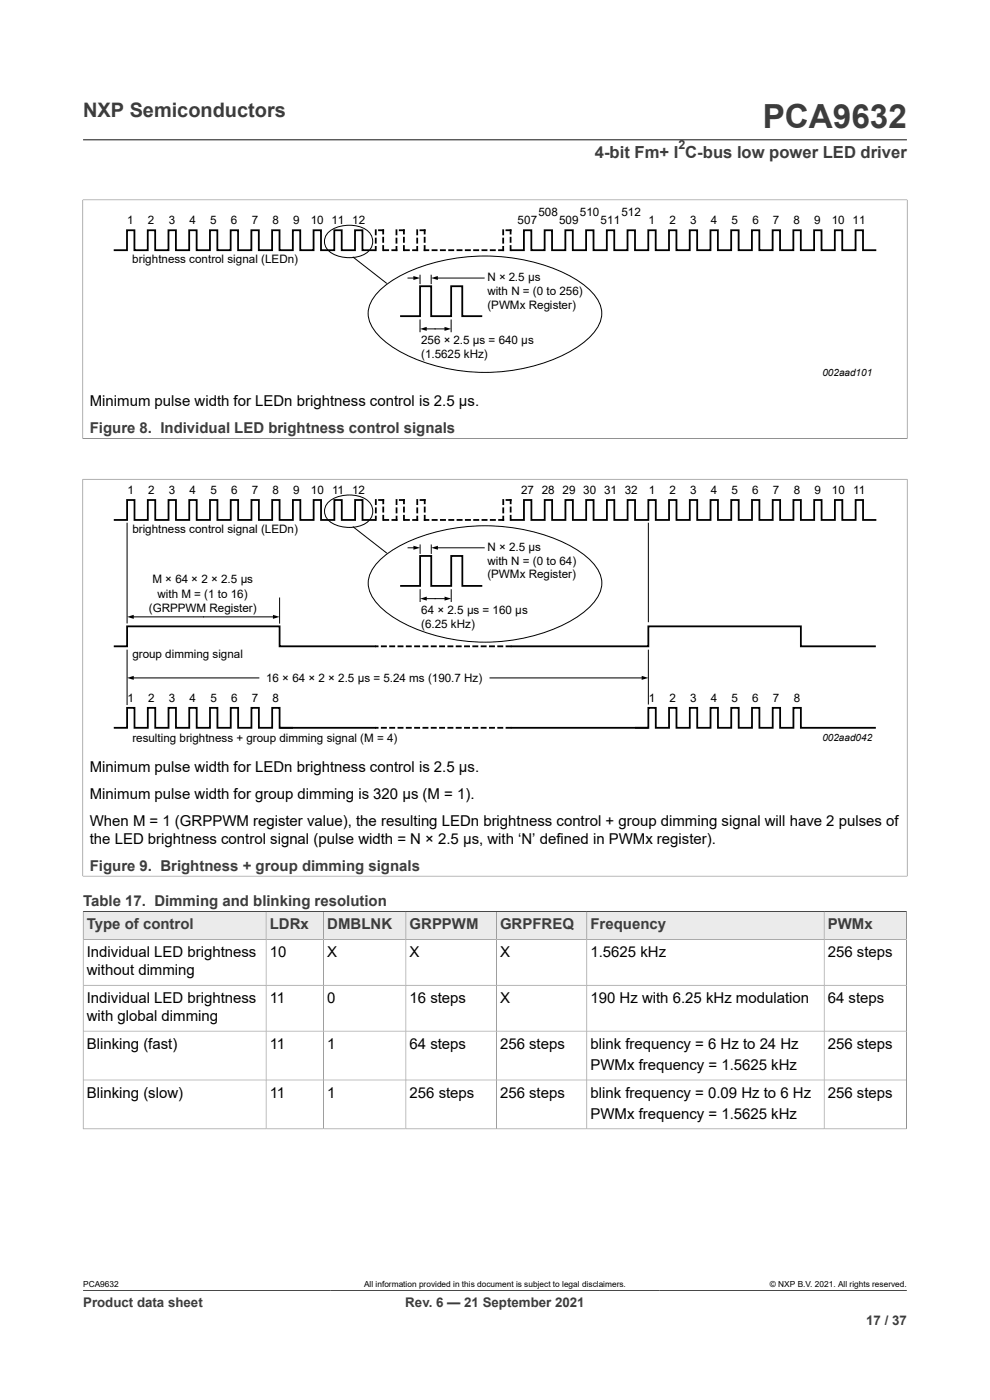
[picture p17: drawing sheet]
<svg xmlns="http://www.w3.org/2000/svg" width="210mm" height="297mm" viewBox="0 0 210 297" stroke-linecap="round" stroke-linejoin="round" font-family="sans-serif">
<defs><g id="words">
<text font-size="7.1" fill="#3c3c3c" x="161.8" y="27.2">PCA9632</text>
<text font-size="4.2" fill="#3c3c3c" x="17.6" y="24.8">NXP Semiconductors</text>
<text font-size="3.5" fill="#3c3c3c" x="126.2" y="33.5">4-bit Fm+ I C-bus low power LED driver</text>
<g font-size="3.2">
<text x="19" y="86.2">Minimum pulse width for LEDn brightness control is 2.5 μs.</text>
<text x="19" y="163.8">Minimum pulse width for LEDn brightness control is 2.5 μs.</text>
<text x="19" y="169.5">Minimum pulse width for group dimming is 320 μs (M = 1).</text>
<text x="19" y="175.2">When M = 1 (GRPPWM register value), the resulting LEDn brightness control + group dimming signal will have 2 pulses of</text>
<text x="19" y="179">the LED brightness control signal (pulse width = N × 2.5 μs, with ‘N’ defined in PWMx register).</text>
<text x="18.4" y="203.1">Individual LED brightness</text>
<text x="57.2" y="203.1">10</text>
<text x="69.4" y="203.1">X</text>
<text x="86.9" y="203.1">X</text>
<text x="106.1" y="203.1">X</text>
<text x="125.3" y="203.1">1.5625 kHz</text>
<text x="175.6" y="203.1">256 steps</text>
<text x="18.4" y="206.9">without dimming</text>
<text x="18.4" y="212.8">Individual LED brightness</text>
<text x="57.2" y="212.8">11</text>
<text x="69.4" y="212.8">0</text>
<text x="86.9" y="212.8">16 steps</text>
<text x="106.1" y="212.8">X</text>
<text x="125.3" y="212.8">190 Hz with 6.25 kHz modulation</text>
<text x="175.6" y="212.8">64 steps</text>
<text x="18.4" y="216.6">with global dimming</text>
<text x="18.4" y="222.5">Blinking (fast)</text>
<text x="57.2" y="222.5">11</text>
<text x="69.4" y="222.5">1</text>
<text x="86.9" y="222.5">64 steps</text>
<text x="106.1" y="222.5">256 steps</text>
<text x="125.3" y="222.5">blink frequency = 6 Hz to 24 Hz</text>
<text x="125.3" y="227">PWMx frequency = 1.5625 kHz</text>
<text x="175.6" y="222.5">256 steps</text>
<text x="18.4" y="232.9">Blinking (slow)</text>
<text x="57.2" y="232.9">11</text>
<text x="69.4" y="232.9">1</text>
<text x="86.9" y="232.9">256 steps</text>
<text x="106.1" y="232.9">256 steps</text>
<text x="125.3" y="232.9">blink frequency = 0.09 Hz to 6 Hz</text>
<text x="175.6" y="232.9">256 steps</text>
<text x="125.3" y="237.3">PWMx frequency = 1.5625 kHz</text>
</g>
<g font-size="3.2" fill="#3c3c3c">
<text x="19" y="91.9">Figure 8. Individual LED brightness control signals</text>
<text x="19" y="184.7">Figure 9. Brightness + group dimming signals</text>
<text x="17.6" y="192.2">Table 17. Dimming and blinking resolution</text>
<text x="18.4" y="197.1">Type of control</text>
<text x="57.2" y="197.1">LDRx</text>
<text x="69.4" y="197.1">DMBLNK</text>
<text x="86.9" y="197.1">GRPPWM</text>
<text x="106.1" y="197.1">GRPFREQ</text>
<text x="125.3" y="197.1">Frequency</text>
<text x="175.6" y="197.1">PWMx</text>
</g>
<g font-size="2.8" fill="#3c3c3c">
<text x="17.6" y="277.3">Product data sheet</text>
<text x="86" y="277.3">Rev. 6 — 21 September 2021</text>
<text x="183.7" y="281">17 / 37</text>
</g>
<text font-size="2.6" fill="#3c3c3c" x="143.9" y="31.6">2</text>
<g font-size="2.5">
<text x="27" y="47.6">1</text>
<text x="31.4" y="47.6">2</text>
<text x="35.8" y="47.6">3</text>
<text x="40.2" y="47.6">4</text>
<text x="44.6" y="47.6">5</text>
<text x="49" y="47.6">6</text>
<text x="53.4" y="47.6">7</text>
<text x="57.8" y="47.6">8</text>
<text x="62.2" y="47.6">9</text>
<text x="65.9" y="47.6">10</text>
<text x="70.3" y="47.6">11</text>
<text x="74.7" y="47.6">12</text>
<text x="109.8" y="47.6">507</text>
<text x="114.2" y="45.8">508</text>
<text x="118.6" y="47.6">509</text>
<text x="123" y="45.8">510</text>
<text x="127.4" y="47.6">511</text>
<text x="131.8" y="45.8">512</text>
<text x="137.6" y="47.6">1</text>
<text x="142" y="47.6">2</text>
<text x="146.4" y="47.6">3</text>
<text x="150.8" y="47.6">4</text>
<text x="155.1" y="47.6">5</text>
<text x="159.6" y="47.6">6</text>
<text x="164" y="47.6">7</text>
<text x="168.3" y="47.6">8</text>
<text x="172.7" y="47.6">9</text>
<text x="176.5" y="47.6">10</text>
<text x="180.9" y="47.6">11</text>
<text x="28" y="55.9">brightness control signal (LEDn)</text>
<text x="103.4" y="59.5">N × 2.5 µs</text>
<text x="103.4" y="62.6">with N = (0 to 256)</text>
<text x="103.4" y="65.6">(PWMx Register)</text>
<text x="89.4" y="73">256 × 2.5 µs = 640 µs</text>
<text x="89.4" y="76">(1.5625 kHz)</text>
<text x="27.1" y="104.8">1</text>
<text x="31.4" y="104.8">2</text>
<text x="35.8" y="104.8">3</text>
<text x="40.2" y="104.8">4</text>
<text x="44.6" y="104.8">5</text>
<text x="49" y="104.8">6</text>
<text x="53.4" y="104.8">7</text>
<text x="57.8" y="104.8">8</text>
<text x="62.2" y="104.8">9</text>
<text x="65.9" y="104.8">10</text>
<text x="70.4" y="104.8">11</text>
<text x="74.7" y="104.8">12</text>
<text x="110.6" y="104.8">27</text>
<text x="114.9" y="104.8">28</text>
<text x="119.3" y="104.8">29</text>
<text x="123.7" y="104.8">30</text>
<text x="128.1" y="104.8">31</text>
<text x="132.5" y="104.8">32</text>
<text x="137.6" y="104.8">1</text>
<text x="142" y="104.8">2</text>
<text x="146.4" y="104.8">3</text>
<text x="150.8" y="104.8">4</text>
<text x="155.2" y="104.8">5</text>
<text x="159.6" y="104.8">6</text>
<text x="164" y="104.8">7</text>
<text x="168.4" y="104.8">8</text>
<text x="172.8" y="104.8">9</text>
<text x="176.5" y="104.8">10</text>
<text x="181" y="104.8">11</text>
<text x="28.1" y="113.1">brightness control signal (LEDn)</text>
<text x="103.4" y="116.8">N × 2.5 µs</text>
<text x="103.4" y="119.8">with N = (0 to 64)</text>
<text x="32.3" y="123.8">M × 64 × 2 × 2.5 µs</text>
<text x="103.4" y="122.7">(PWMx Register)</text>
<text x="31.6" y="129.7">(GRPPWM Register)</text>
<text x="33.4" y="126.8">with M = (1 to 16)</text>
<text x="89.3" y="130.2">64 × 2.5 µs = 160 µs</text>
<text x="89.3" y="133.2">(6.25 kHz)</text>
<text x="28.1" y="139.5">group dimming signal</text>
<text x="27.1" y="148.9">1</text>
<text x="31.4" y="148.9">2</text>
<text x="35.8" y="148.9">3</text>
<text x="40.2" y="148.9">4</text>
<text x="44.6" y="148.9">5</text>
<text x="49" y="148.9">6</text>
<text x="53.4" y="148.9">7</text>
<text x="56.5" y="144.7">16 × 64 × 2 × 2.5 µs = 5.24 ms (190.7 Hz)</text>
<text x="57.8" y="148.9">8</text>
<text x="137.6" y="148.9">1</text>
<text x="142" y="148.9">2</text>
<text x="146.4" y="148.9">3</text>
<text x="150.8" y="148.9">4</text>
<text x="155.2" y="148.9">5</text>
<text x="159.6" y="148.9">6</text>
<text x="164" y="148.9">7</text>
<text x="168.4" y="148.9">8</text>
<text x="28.1" y="157.4">resulting brightness + group dimming signal (M = 4)</text>
</g>
<g font-size="2.1">
<text x="174.4" y="79.9">002aad101</text>
<text x="174.4" y="157.2">002aad042</text>
</g>
<g font-size="1.8">
<text x="17.6" y="273.1">PCA9632</text>
<text x="77.2" y="273.1">All information provided in this document is subject to legal disclaimers.</text>
<text x="163.3" y="273.1">© NXP B.V. 2021. All rights reserved.</text>
</g>
</g></defs>
<path d="M17.6 29.7h174.8M17.5 42.4h175M17.6 42.3v50.8M192.4 42.3v50.8M17.5 93.1h175M17.5 101.7h175M17.6 101.6v84.3M192.4 101.6v84.3M17.5 185.9h175M17.6 193.3h174.7" fill="none" stroke="#3c3c3c" stroke-width=".21"/>
<g fill="none" stroke="#000" stroke-width=".38">
<path d="M79.7 52.4v.7h-2.8v-4.3h-1.6v4.3h-2.8v-4.3h-1.6v4.3h-2.8v-4.3h-1.6v4.3h-2.8v-4.3h-1.6v4.3h-2.8v-4.3h-1.6v4.3h-2.8v-4.3h-1.6v4.3h-2.8v-4.3h-1.6v4.3h-2.8v-4.3h-1.6v4.3h-2.8v-4.3h-1.6v4.3h-2.8v-4.3h-1.6v4.3h-2.8v-4.3h-1.6v4.3h-2.8v-4.3h-1.6v4.3h-2.8M79.7 48.8v.9M79.7 50.6v.9M80.4 48.8h.9v.7M81.3 50.4v.9M81.3 52.2v.9M81.5 53.1h.8M84.1 52.4v.7h-.9M84.1 48.8v.9M84.1 50.6v.9M84.8 48.8h.9v.7M85.7 50.4v.9"/>
<path d="M85.7 52.2v.9M85.9 53.1h.8M88.5 52.4v.7h-.9M88.5 48.8v.9M88.5 50.6v.9M89.2 48.8h.9v.7M90.1 52.2v.9h.8M90.1 50.4v.9M91.7 53.1h.9M93.5 53.1h.9M95.3 53.1h.9M97 53.1h.9"/>
<path d="M98.8 53.1h.9M100.6 53.1h.8M102.3 53.1h.9M104.1 53.1h.9M106.7 52.4v.7h-.8M106.7 48.8v.9M106.7 50.6v.9M107.4 48.8h.9v.7M108.3 52.2v.9h2.8v-4.3h1.6v4.3h2.8v-4.3h1.6v4.3h2.8v-4.3h1.6v4.3h2.8v-4.3h1.6v4.3h2.8v-4.3h1.6v4.3h2.8v-4.3h1.6v4.3h2.8v-4.3h1.6v4.3h2.8v-4.3h1.6v4.3h2.8v-4.3h1.6v4.3h2.8v-4.3h1.6v4.3h2.8v-4.3h1.6v4.3h2.8v-4.3h1.6v4.3h2.8v-4.3h1.6v4.3h2.8v-4.3h1.6v4.3h2.8v-4.3h1.6v4.3h2.8v-4.3h1.6v4.3h2.8v-4.3h1.6v4.3h2.8M108.3 50.4v.9M84.9 67.1h4.2v-6.4h2.4v6.4h4.2v-6.4h2.4v6.4h4.2M79.7 109.6v.7h-2.8v-4.2h-1.6v4.2h-2.8v-4.2h-1.6v4.2h-2.8v-4.2h-1.6v4.2h-2.8v-4.2h-1.6v4.2h-2.8v-4.2h-1.6v4.2h-2.8v-4.2h-1.6v4.2h-2.8v-4.2h-1.6v4.2h-2.8v-4.2h-1.6v4.2h-2.8v-4.2h-1.6v4.2h-2.8v-4.2h-1.5v4.2h-2.9v-4.2h-1.5v4.2h-2.9v-4.2h-1.5v4.2h-2.9"/>
<path d="M79.7 106.1v.9M79.7 107.8v.9M80.4 106.1h.9v.7M81.3 107.7v.8M81.3 109.4v.9M81.5 110.3h.9M84.1 106.1v.9M84.1 107.8v.9M84.1 109.6v.7h-.9M84.8 106.1h.9v.7M85.7 107.7v.8M85.7 109.4v.9"/>
<path d="M85.9 110.3h.8M88.5 106.1v.9M88.5 107.8v.9M88.5 109.6v.7h-.9M89.2 106.1h.9v.7M90.1 107.7v.8M90.1 109.4v.9h.8M91.8 110.3h.8M93.5 110.3h.9M95.3 110.3h.9M97 110.3h.9M98.8 110.3h.9"/>
<path d="M100.6 110.3h.9M102.3 110.3h.9M104.1 110.3h.9M106.7 106.1v.9M106.7 107.8v.9M106.7 109.6v.7h-.8M107.4 106.1h.9v.7M108.3 109.4v.9h2.8v-4.2h1.6v4.2h2.8v-4.2h1.6v4.2h2.8v-4.2h1.6v4.2h2.8v-4.2h1.6v4.2h2.8v-4.2h1.6v4.2h2.8v-4.2h1.6v4.2h2.8v-4.2h1.6v4.2h2.8v-4.2h1.6v4.2h2.8v-4.2h1.6v4.2h2.8v-4.2h1.6v4.2h2.8v-4.2h1.6v4.2h2.8v-4.2h1.6v4.2h2.8v-4.2h1.6v4.2h2.8v-4.2h1.6v4.2h2.8v-4.2h1.6v4.2h2.8v-4.2h1.6v4.2h2.8v-4.2h1.6v4.2h2.8M108.3 107.7v.8M24.1 137.1h2.9v-4.2h32.3v4.2h20.8M81 137.1h.9M82.7 137.1h.9"/>
<path d="M84.5 137.1h.9M84.9 124.3h4.2v-6.4h2.4v6.4h4.2v-6.4h2.4v6.4h4.2M86.3 137.1h.9M88 137.1h.9M89.8 137.1h.9M91.6 137.1h.8M93.3 137.1h.9M95.1 137.1h.9M96.9 137.1h.8M98.6 137.1h.9M100.4 137.1h.9M102.1 137.1h.9"/>
<path d="M103.9 137.1h.9M105.7 137.1h.9M107.4 137.1h30.1v-4.2h32.4v4.2h15.9M24.1 154.4h2.9v-4.2h1.5v4.2h2.9v-4.2h1.5v4.2h2.9v-4.2h1.5v4.2h2.8v-4.2h1.6v4.2h2.8v-4.2h1.6v4.2h2.8v-4.2h1.6v4.2h2.8v-4.2h1.6v4.2h2.8v-4.2h1.6v4.2h2.8M59.3 154.4h20.8M81 154.4h.9M82.7 154.4h.9M84.5 154.4h.9M86.3 154.4h.9M88 154.4h.9M89.8 154.4h.9M91.6 154.4h.8"/>
<path d="M93.3 154.4h.9M95.1 154.4h.9M96.9 154.4h.8M98.6 154.4h.9M100.4 154.4h.9M102.1 154.4h.9M103.9 154.4h.9M105.7 154.4h.9M107.4 154.4h30.1M134.7 154.4h2.8v-4.2h1.6v4.2h2.8v-4.2h1.6v4.2h2.8v-4.2h1.6v4.2h2.8v-4.2h1.6v4.2h2.8v-4.2h1.6v4.2h2.8v-4.2h1.6v4.2h2.8v-4.2h1.6v4.2h2.8v-4.2h1.6v4.2h15.9"/>
</g>
<g fill="none" stroke="#000" stroke-width=".21">
<path d="M69.6 49.3a6.9 6.9 0 0 1 8.7 0 3.1 3.1 0 0 1-1.8 5 7.4 7.4 0 0 1-6.9-1.2 2.66 2.66 0 0 1 0-3.8zM74.8 54.5l7.3 5.6M86.6 59h1.4M89.1 58.3v2M91.5 58.3v2M92.6 59h10.1M80.6 61.5a30.6 30.6 0 0 1 16-6.7 39.1 39.1 0 0 1 26.2 4.9 10.2 10.2 0 0 1 4.7 5.8 6.7 6.7 0 0 1-2.4 6 30.5 30.5 0 0 1-16 7 37.9 37.9 0 0 1-26.2-5.1 10.5 10.5 0 0 1-4.7-5.9 6.5 6.5 0 0 1 2.4-6zM89.1 67.8v2.7M90.2 69.8h4.4M95.7 67.8v2.7M27 110.9v21.4M69.7 106.5a6.9 6.9 0 0 1 8.7 0 3.1 3.1 0 0 1-1.9 5 7.4 7.4 0 0 1-6.8-1.1 2.66 2.66 0 0 1 0-3.9z"/>
<path d="M74.8 111.7l7.3 5.7M80.7 118.7a30.6 30.6 0 0 1 15.9-6.7 39.1 39.1 0 0 1 26.3 4.9 10.2 10.2 0 0 1 4.7 5.8 6.6 6.6 0 0 1-2.5 6 30.5 30.5 0 0 1-16 7 37.9 37.9 0 0 1-26.2-5.1 10.5 10.5 0 0 1-4.7-5.9 6.5 6.5 0 0 1 2.5-6zM86.6 116.2h1.4M89.1 115.5v2M91.5 115.5v2M92.6 116.2h10.1M137.5 110.9v21.1M27 137.8v11.8M28.1 130.9h30.1M59.3 126.8v5.5M89.1 125v2.7M90.2 127h4.4"/>
<path d="M95.7 125v2.7M137.5 137.8v11.7M28.1 143.8h26.8M103.9 143.8h32.5"/>
</g>
<path d="M87.7 58.6l1.4 .4-1.4 .4zM91.5 59l1.4-.4v.8zM89.1 69.8l1.4-.5v.9zM94.3 69.3l1.4 .5-1.4 .4zM87.7 115.8l1.4 .4-1.4 .4zM91.5 116.2l1.4-.4v.8zM27 130.9l1.4-.5v.9zM57.9 130.4l1.4 .5-1.4 .4zM89.1 127l1.4-.4v.8zM94.3 126.6l1.4 .4-1.4 .4zM27 143.8l1.4-.4v.8zM136.1 143.4l1.4 .4-1.4 .4z" fill="#000"/>
<path d="M17.7 193.4h38.7v5.8h-38.7z" fill="#ebebeb"/>
<path d="M17.6 193.3h38.8v6h-38.8z" fill="none" stroke="#3c3c3c" stroke-width=".21"/>
<path d="M56.5 193.4h12.1v5.8h-12.1z" fill="#ebebeb"/>
<path d="M56.4 193.3h12.3v6h-12.3z" fill="none" stroke="#3c3c3c" stroke-width=".21"/>
<path d="M68.7 193.4h17.3v5.8h-17.3z" fill="#ebebeb"/>
<path d="M68.7 193.3h17.4v6h-17.4z" fill="none" stroke="#3c3c3c" stroke-width=".21"/>
<path d="M86.2 193.4h19v5.8h-19z" fill="#ebebeb"/>
<path d="M86.1 193.3h19.2v6h-19.2z" fill="none" stroke="#3c3c3c" stroke-width=".21"/>
<path d="M105.4 193.4h19v5.8h-19z" fill="#ebebeb"/>
<path d="M105.3 193.3h19.2v6h-19.2z" fill="none" stroke="#3c3c3c" stroke-width=".21"/>
<path d="M124.6 193.4h50.1v5.8h-50.1z" fill="#ebebeb"/>
<path d="M124.5 193.3h50.3v6h-50.3z" fill="none" stroke="#3c3c3c" stroke-width=".21"/>
<path d="M174.9 193.4h17.3v5.8h-17.3z" fill="#ebebeb"/>
<g fill="none" stroke="#3c3c3c" stroke-width=".21">
<path d="M17.6 193.3h174.7v46.3M56.4 199.3v40.2M68.7 199.3v40.2M86.1 199.3v40.2M105.3 199.3v40.2M124.5 199.3v40.2M174.8 193.3v46.2M192.3 199.3h-174.7v40.3M17.6 209h174.7M17.6 218.7h174.7M17.6 239.5h174.7M192.3 229.1h-174.7"/>
<path d="M17.6 273.8h174.8"/>
</g>
<use href="#words"/>
</svg>
